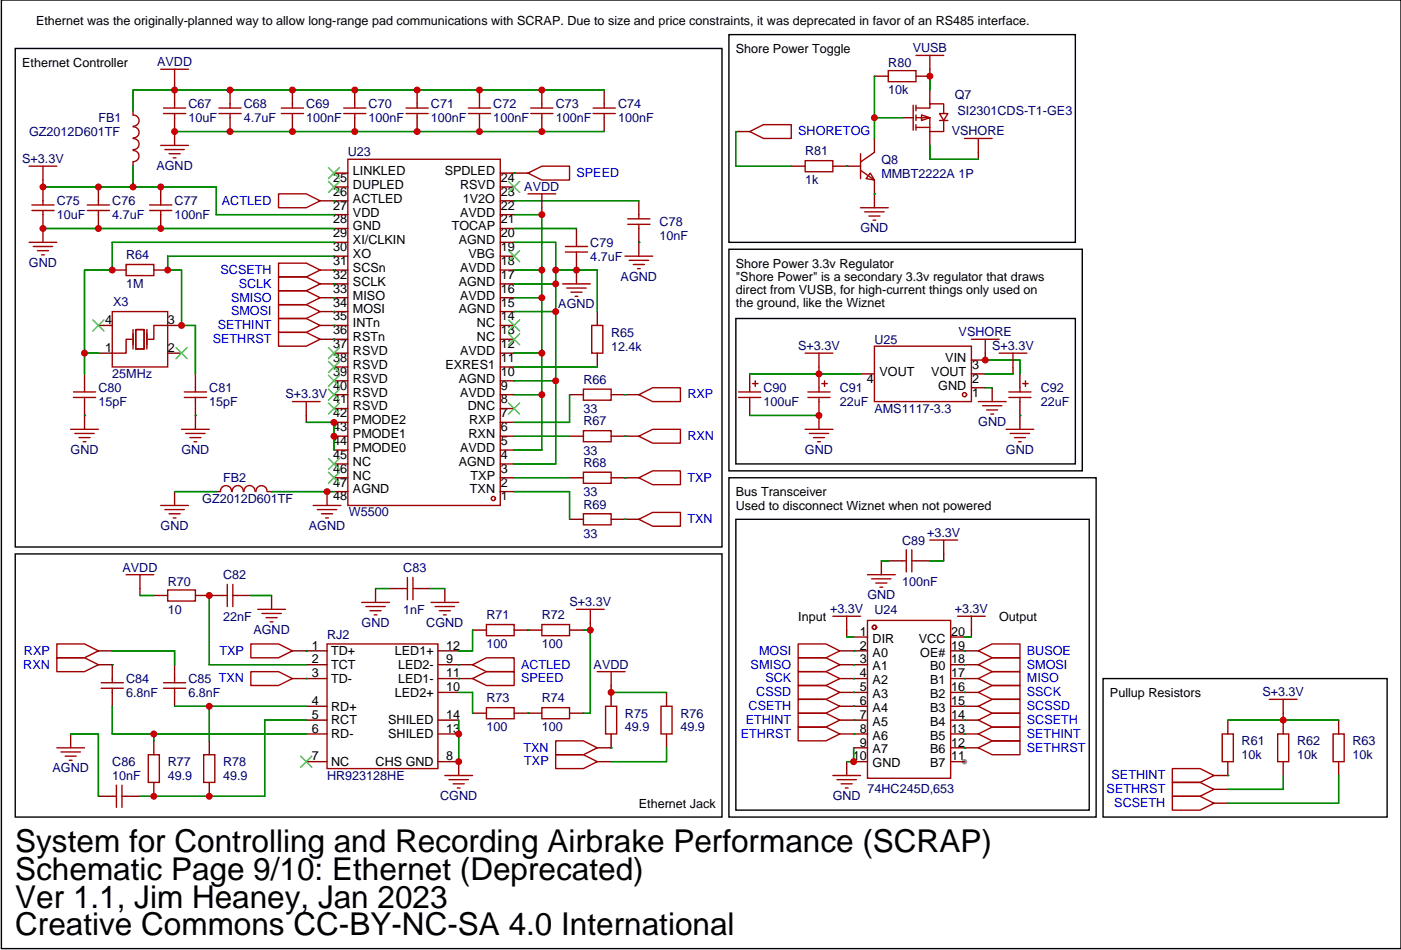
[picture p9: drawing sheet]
<svg xmlns="http://www.w3.org/2000/svg" width="357mm" height="242mm" viewBox="0 0 357 242" stroke-linecap="round" stroke-linejoin="round" font-family="sans-serif">
<defs><g id="words">
<g font-size="8">
<text x="3.9" y="217.1">System for Controlling and Recording Airbrake Performance (SCRAP)</text>
<text x="3.9" y="224.2">Schematic Page 9/10: Ethernet (Deprecated)</text>
<text x="3.9" y="231.2">Ver 1.1, Jim Heaney, Jan 2023</text>
<text x="3.9" y="238.3">Creative Commons CC-BY-NC-SA 4.0 International</text>
</g>
<g font-size="3.2">
<text x="9.2" y="6.4">Ethernet was the originally-planned way to allow long-range pad communications with SCRAP. Due to size and price constraints, it was deprecated in favor of an RS485 interface.</text>
<text x="5.6" y="17">Ethernet Controller</text>
<text x="187.3" y="13.5">Shore Power Toggle</text>
<text x="84.8" y="46.3">25</text>
<text x="89.9" y="44.6">LINKLED</text>
<text x="113.2" y="44.6">SPDLED</text>
<text x="127.5" y="46.3">24</text>
<text x="84.8" y="49.9">26</text>
<text x="84.8" y="53.4">27</text>
<text x="89.9" y="48.1">DUPLED</text>
<text x="89.9" y="51.6">ACTLED</text>
<text x="117.1" y="48.1">RSVD</text>
<text x="117.8" y="51.6">1V2O</text>
<text x="127.5" y="53.4">22</text>
<text x="127.5" y="49.9">23</text>
<text x="84.8" y="56.9">28</text>
<text x="89.9" y="55.2">VDD</text>
<text x="89.9" y="58.7">GND</text>
<text x="115" y="58.7">TOCAP</text>
<text x="117.1" y="55.2">AVDD</text>
<text x="127.5" y="56.9">21</text>
<text x="84.8" y="60.5">29</text>
<text x="84.8" y="64">30</text>
<text x="89.9" y="62.2">XI/CLKIN</text>
<text x="89.9" y="65.7">XO</text>
<text x="116.8" y="62.2">AGND</text>
<text x="119.3" y="65.7">VBG</text>
<text x="127.5" y="64">19</text>
<text x="127.5" y="60.5">20</text>
<text x="84.8" y="67.5">31</text>
<text x="84.8" y="71">32</text>
<text x="89.9" y="69.3">SCSn</text>
<text x="117.1" y="69.3">AVDD</text>
<text x="127.5" y="71">17</text>
<text x="127.5" y="67.5">18</text>
<text x="187.3" y="68.1">Shore Power 3.3v Regulator</text>
<text x="187.3" y="71.7">&quot;Shore Power&quot; is a secondary 3.3v regulator that draws</text>
<text x="84.8" y="74.6">33</text>
<text x="89.9" y="72.8">SCLK</text>
<text x="89.9" y="76.3">MISO</text>
<text x="116.8" y="72.8">AGND</text>
<text x="117.1" y="76.3">AVDD</text>
<text x="127.5" y="74.6">16</text>
<text x="187.3" y="74.9">direct from VUSB, for high-current things only used on</text>
<text x="26.8" y="82.6">4</text>
<text x="42.7" y="82.6">3</text>
<text x="84.8" y="78.1">34</text>
<text x="84.8" y="81.6">35</text>
<text x="89.9" y="79.9">MOSI</text>
<text x="89.9" y="83.4">INTn</text>
<text x="116.8" y="79.9">AGND</text>
<text x="121.4" y="83.4">NC</text>
<text x="127.5" y="81.6">14</text>
<text x="127.5" y="78.1">15</text>
<text x="187.3" y="78.1">the ground, like the Wiznet</text>
<text x="26.8" y="89.6">1</text>
<text x="42.7" y="89.6">2</text>
<text x="84.8" y="85.1">36</text>
<text x="84.8" y="88.7">37</text>
<text x="89.9" y="86.9">RSTn</text>
<text x="121.4" y="86.9">NC</text>
<text x="127.5" y="88.7">12</text>
<text x="127.5" y="85.1">13</text>
<text x="84.8" y="92.2">38</text>
<text x="84.8" y="95.7">39</text>
<text x="89.9" y="90.4">RSVD</text>
<text x="89.9" y="94">RSVD</text>
<text x="113.4" y="94">EXRES1</text>
<text x="117.1" y="90.4">AVDD</text>
<text x="127.5" y="95.7">10</text>
<text x="127.5" y="92.2">11</text>
<text x="223.9" y="95.7">VOUT</text>
<text x="237.1" y="95.7">VOUT</text>
<text x="240.6" y="92.2">VIN</text>
<text x="247.5" y="94">3</text>
<text x="84.8" y="99.3">40</text>
<text x="89.9" y="97.5">RSVD</text>
<text x="89.9" y="101">RSVD</text>
<text x="116.8" y="97.5">AGND</text>
<text x="117.1" y="101">AVDD</text>
<text x="127.5" y="99.3">9</text>
<text x="220.6" y="97.5">4</text>
<text x="238.9" y="99.3">GND</text>
<text x="247.5" y="101">1</text>
<text x="247.5" y="97.5">2</text>
<text x="84.8" y="102.8">41</text>
<text x="84.8" y="106.3">42</text>
<text x="89.9" y="104.5">RSVD</text>
<text x="119.1" y="104.5">DNC</text>
<text x="127.5" y="106.3">7</text>
<text x="127.5" y="102.8">8</text>
<text x="84.8" y="109.8">43</text>
<text x="84.8" y="113.4">44</text>
<text x="89.9" y="108.1">PMODE2</text>
<text x="89.9" y="111.6">PMODE1</text>
<text x="119.3" y="111.6">RXN</text>
<text x="119.5" y="108.1">RXP</text>
<text x="127.5" y="113.4">5</text>
<text x="127.5" y="109.8">6</text>
<text x="84.8" y="116.9">45</text>
<text x="89.9" y="115.1">PMODE0</text>
<text x="89.9" y="118.7">NC</text>
<text x="116.8" y="118.7">AGND</text>
<text x="117.1" y="115.1">AVDD</text>
<text x="127.5" y="116.9">4</text>
<text x="84.8" y="120.4">46</text>
<text x="84.8" y="123.9">47</text>
<text x="89.9" y="122.2">NC</text>
<text x="89.9" y="125.7">AGND</text>
<text x="119.6" y="125.7">TXN</text>
<text x="119.8" y="122.2">TXP</text>
<text x="127.5" y="123.9">2</text>
<text x="127.5" y="120.4">3</text>
<text x="84.8" y="127.5">48</text>
<text x="127.5" y="127.5">1</text>
<text x="187.3" y="126.4">Bus Transceiver</text>
<text x="187.3" y="129.9">Used to disconnect Wiznet when not powered</text>
<text x="203.2" y="158.1">Input</text>
<text x="218.9" y="162">1</text>
<text x="242.2" y="162">20</text>
<text x="254.4" y="158.1">Output</text>
<text x="79.4" y="165.5">1</text>
<text x="84.3" y="166.9">TD+</text>
<text x="100.5" y="166.9">LED1+</text>
<text x="113.6" y="165.5">12</text>
<text x="218.9" y="165.5">2</text>
<text x="222.1" y="163.7">DIR</text>
<text x="222.1" y="167.2">A0</text>
<text x="233.9" y="163.7">VCC</text>
<text x="234.3" y="167.2">OE#</text>
<text x="242.2" y="165.5">19</text>
<text x="79.4" y="169">2</text>
<text x="79.4" y="172.5">3</text>
<text x="84.3" y="170.4">TCT</text>
<text x="84.3" y="174">TD-</text>
<text x="101.3" y="170.4">LED2-</text>
<text x="101.3" y="174">LED1-</text>
<text x="113.6" y="169">9</text>
<text x="113.6" y="172.5">11</text>
<text x="218.9" y="169">3</text>
<text x="218.9" y="172.5">4</text>
<text x="222.1" y="170.8">A1</text>
<text x="236.8" y="170.8">B0</text>
<text x="242.2" y="172.5">17</text>
<text x="242.2" y="169">18</text>
<text x="79.4" y="179.6">4</text>
<text x="100.5" y="177.5">LED2+</text>
<text x="113.6" y="176.1">10</text>
<text x="218.9" y="176.1">5</text>
<text x="218.9" y="179.6">6</text>
<text x="222.1" y="174.3">A2</text>
<text x="222.1" y="177.8">A3</text>
<text x="236.8" y="177.8">B2</text>
<text x="236.8" y="174.3">B1</text>
<text x="242.2" y="179.6">15</text>
<text x="242.2" y="176.1">16</text>
<text x="282.6" y="177.5">Pullup Resistors</text>
<text x="79.4" y="183.1">5</text>
<text x="84.3" y="181">RD+</text>
<text x="84.3" y="184.5">RCT</text>
<text x="98.8" y="184.5">SHILED</text>
<text x="113.6" y="183.1">14</text>
<text x="218.9" y="183.1">7</text>
<text x="222.1" y="181.4">A4</text>
<text x="222.1" y="184.9">A5</text>
<text x="236.8" y="184.9">B4</text>
<text x="236.8" y="181.4">B3</text>
<text x="242.2" y="183.1">14</text>
<text x="79.4" y="186.7">6</text>
<text x="84.3" y="188.1">RD-</text>
<text x="98.8" y="188.1">SHILED</text>
<text x="113.6" y="186.7">13</text>
<text x="218.9" y="186.7">8</text>
<text x="218.9" y="190.2">9</text>
<text x="222.1" y="188.4">A6</text>
<text x="222.1" y="191.9">A7</text>
<text x="236.8" y="191.9">B6</text>
<text x="236.8" y="188.4">B5</text>
<text x="242.2" y="190.2">12</text>
<text x="242.2" y="186.7">13</text>
<text x="79.4" y="193.7">7</text>
<text x="84.3" y="195.1">NC</text>
<text x="95.6" y="195.1">CHS GND</text>
<text x="113.6" y="193.7">8</text>
<text x="217.1" y="193.7">10</text>
<text x="222.1" y="195.5">GND</text>
<text x="236.8" y="195.5">B7</text>
<text x="242.2" y="193.7">11</text>
<text x="162.6" y="205.7">Ethernet Jack</text>
</g>
<g font-size="3.2" fill="#000080">
<text x="40" y="16.8">AVDD</text>
<text x="226.1" y="17">R80</text>
<text x="232.3" y="13.3">VUSB</text>
<text x="48" y="27.6">C67</text>
<text x="62.1" y="27.6">C68</text>
<text x="78" y="27.6">C69</text>
<text x="93.8" y="27.6">C70</text>
<text x="109.7" y="27.6">C71</text>
<text x="125.6" y="27.6">C72</text>
<text x="141.5" y="27.6">C73</text>
<text x="157.3" y="27.6">C74</text>
<text x="226.1" y="24.1">10k</text>
<text x="243.1" y="25.1">Q7</text>
<text x="243.8" y="29.4">SI2301CDS-T1-GE3</text>
<text x="7.4" y="34.6">GZ2012D601TF</text>
<text x="25" y="31.1">FB1</text>
<text x="48" y="31.1">10uF</text>
<text x="62.1" y="31.1">4.7uF</text>
<text x="78" y="31.1">100nF</text>
<text x="93.8" y="31.1">100nF</text>
<text x="109.7" y="31.1">100nF</text>
<text x="125.6" y="31.1">100nF</text>
<text x="141.5" y="31.1">100nF</text>
<text x="157.3" y="31.1">100nF</text>
<text x="242.3" y="34.5">VSHORE</text>
<text x="5.6" y="41.5">S+3.3V</text>
<text x="88.5" y="39.8">U23</text>
<text x="205" y="39.6">R81</text>
<text x="224.4" y="41.7">Q8</text>
<text x="39.8" y="43.3">AGND</text>
<text x="205" y="47">1k</text>
<text x="224.4" y="45.2">MMBT2222A 1P</text>
<text x="14.5" y="52.3">C75</text>
<text x="28.6" y="52.3">C76</text>
<text x="44.4" y="52.3">C77</text>
<text x="133.5" y="48.6">AVDD</text>
<text x="14.5" y="55.8">10uF</text>
<text x="28.6" y="55.8">4.7uF</text>
<text x="44.4" y="55.8">100nF</text>
<text x="167.9" y="57.6">C78</text>
<text x="219" y="59.2">GND</text>
<text x="150.3" y="62.9">C79</text>
<text x="167.9" y="61.1">10nF</text>
<text x="7.4" y="68">GND</text>
<text x="32.1" y="66">R64</text>
<text x="150.3" y="66.4">4.7uF</text>
<text x="158" y="71.5">AGND</text>
<text x="28.8" y="77.9">X3</text>
<text x="32.1" y="73.4">1M</text>
<text x="142.1" y="78.6">AGND</text>
<text x="155.6" y="85.8">R65</text>
<text x="155.6" y="89.3">12.4k</text>
<text x="203.2" y="89.2">S+3.3V</text>
<text x="222.6" y="87.6">U25</text>
<text x="244.1" y="85.6">VSHORE</text>
<text x="252.6" y="89.2">S+3.3V</text>
<text x="25" y="99.9">C80</text>
<text x="28.6" y="96.3">25MHz</text>
<text x="53.3" y="99.9">C81</text>
<text x="72.7" y="101.5">S+3.3V</text>
<text x="148.5" y="97.8">R66</text>
<text x="194.4" y="99.9">C90</text>
<text x="213.8" y="99.9">C91</text>
<text x="264.9" y="99.9">C92</text>
<text x="25" y="103.4">15pF</text>
<text x="53.3" y="103.4">15pF</text>
<text x="148.5" y="105.2">33</text>
<text x="194.4" y="103.4">100uF</text>
<text x="213.8" y="103.4">22uF</text>
<text x="222.6" y="105.2">AMS1117-3.3</text>
<text x="264.9" y="103.4">22uF</text>
<text x="148.5" y="108.4">R67</text>
<text x="249" y="108.6">GND</text>
<text x="18" y="115.6">GND</text>
<text x="46.2" y="115.6">GND</text>
<text x="148.5" y="115.8">33</text>
<text x="148.5" y="119">R68</text>
<text x="204.9" y="115.6">GND</text>
<text x="256.1" y="115.6">GND</text>
<text x="56.8" y="122.8">FB2</text>
<text x="51.5" y="128.1">GZ2012D601TF</text>
<text x="88.8" y="131.6">W5500</text>
<text x="148.5" y="126.4">33</text>
<text x="148.5" y="129.5">R69</text>
<text x="40.9" y="135">GND</text>
<text x="78.6" y="135">AGND</text>
<text x="148.5" y="137">33</text>
<text x="236" y="136.8">+3.3V</text>
<text x="229.7" y="138.7">C89</text>
<text x="31.2" y="145.6">AVDD</text>
<text x="42.7" y="149.3">R70</text>
<text x="56.8" y="147.5">C82</text>
<text x="102.7" y="145.8">C83</text>
<text x="229.7" y="149.3">100nF</text>
<text x="145" y="154.4">S+3.3V</text>
<text x="220.8" y="152.7">GND</text>
<text x="42.7" y="156.4">10</text>
<text x="56.8" y="158.1">22nF</text>
<text x="64.5" y="161.5">AGND</text>
<text x="92" y="159.7">GND</text>
<text x="102.7" y="156.4">1nF</text>
<text x="108.5" y="159.7">CGND</text>
<text x="123.8" y="157.8">R71</text>
<text x="137.9" y="157.8">R72</text>
<text x="211.3" y="156.2">+3.3V</text>
<text x="222.6" y="156.3">U24</text>
<text x="243.1" y="156.2">+3.3V</text>
<text x="83.3" y="162.7">RJ2</text>
<text x="123.8" y="165.2">100</text>
<text x="137.9" y="165.2">100</text>
<text x="32.1" y="174">C84</text>
<text x="48" y="174">C85 TXN</text>
<text x="151.1" y="170.3">AVDD</text>
<text x="32.1" y="177.5">6.8nF</text>
<text x="48" y="177.5">6.8nF</text>
<text x="123.8" y="178.9">R73</text>
<text x="137.9" y="178.9">R74</text>
<text x="321.4" y="177.4">S+3.3V</text>
<text x="159.1" y="182.8">R75</text>
<text x="173.2" y="182.8">R76</text>
<text x="123.8" y="186.3">100</text>
<text x="137.9" y="186.3">100</text>
<text x="159.1" y="186.3">49.9</text>
<text x="173.2" y="186.3">49.9</text>
<text x="316.1" y="189.8">R61</text>
<text x="330.2" y="189.8">R62</text>
<text x="344.3" y="189.8">R63</text>
<text x="13.4" y="196.8">AGND</text>
<text x="28.6" y="195.1">C86</text>
<text x="42.7" y="195.2">R77</text>
<text x="56.8" y="195.2">R78</text>
<text x="316.1" y="193.3">10k</text>
<text x="330.2" y="193.3">10k</text>
<text x="344.3" y="193.3">10k</text>
<text x="28.6" y="198.7">10nF</text>
<text x="42.7" y="198.7">49.9</text>
<text x="56.8" y="198.7">49.9</text>
<text x="83.3" y="198.7">HR923128HE</text>
<text x="112" y="203.8">CGND</text>
<text x="212" y="203.8">GND</text>
<text x="220.8" y="202.1">74HC245D,653</text>
</g>
<g font-size="3.2" fill="#00f">
<text x="203.2" y="34.5">SHORETOG</text>
<text x="146.8" y="45.1">SPEED</text>
<text x="56.5" y="52.1">ACTLED</text>
<text x="56.1" y="69.8">SCSETH</text>
<text x="58.8" y="76.8">SMISO</text>
<text x="60.8" y="73.3">SCLK</text>
<text x="55.4" y="83.9">SETHINT</text>
<text x="58.8" y="80.3">SMOSI</text>
<text x="54.2" y="87.4">SETHRST</text>
<text x="175" y="101.5">RXP</text>
<text x="175" y="112.1">RXN</text>
<text x="175" y="122.7">TXP</text>
<text x="175" y="133.3">TXN</text>
<text x="6.1" y="166.8">RXP</text>
<text x="55.9" y="166.8">TXP</text>
<text x="193.2" y="166.8">MOSI</text>
<text x="261.4" y="166.8">BUSOE</text>
<text x="5.9" y="170.3">RXN</text>
<text x="132.6" y="173.8">SPEED</text>
<text x="132.6" y="170.3">ACTLED</text>
<text x="191.1" y="170.3">SMISO</text>
<text x="194.8" y="173.8">SCK</text>
<text x="261.4" y="170.3">SMOSI</text>
<text x="261.4" y="173.8">MISO</text>
<text x="192.5" y="177.4">CSSD</text>
<text x="261.4" y="177.4">SSCK</text>
<text x="189.9" y="184.4">ETHINT</text>
<text x="190.6" y="180.9">CSETH</text>
<text x="261.4" y="180.9">SCSSD</text>
<text x="261.4" y="184.4">SCSETH</text>
<text x="133.3" y="191.5">TXN</text>
<text x="188.6" y="187.9">ETHRST</text>
<text x="261.4" y="187.9">SETHINT</text>
<text x="261.4" y="191.5">SETHRST</text>
<text x="133.5" y="195">TXP</text>
<text x="281.7" y="202">SETHRST</text>
<text x="283" y="198.5">SETHINT</text>
<text x="283.7" y="205.6">SCSETH</text>
</g>
</g></defs>
<circle cx="245.5" cy="194" r=".71" fill="#999"/>
<g fill="none" stroke="#a10000" stroke-width=".35">
<path d="M88.5 40.6h38.9v88.2h-38.9zM134.4 44.1l3.5-1.8h7.1v3.6h-7.1z"/>
<circle cx="125.6" cy="127" r=".53"/>
</g>
<g fill="none" stroke="#870000" stroke-width=".35">
<path d="M85 58.2h3.5M85 54.7h3.5M85 51.2h3.5M85 47.6h3.5M85 44.1h3.5M127.4 58.2h3.5M127.4 54.7h3.5M127.4 51.2h3.5M127.4 47.6h3.5M127.4 44.1h7M85 79.4h3.5M85 75.8h3.5"/>
<path d="M85 72.3h3.5M85 68.8h3.5M85 65.3h3.5M85 61.7h3.5M127.4 79.4h3.5M127.4 75.8h3.5M127.4 72.3h3.5M127.4 68.8h3.5M127.4 65.3h3.5M127.4 61.7h3.5M85 97h3.5M85 93.5h3.5"/>
<path d="M85 90h3.5M85 86.4h3.5M85 82.9h3.5M127.4 97h3.5M127.4 93.5h3.5M127.4 90h3.5M127.4 86.4h3.5M127.4 82.9h3.5M85 118.2h3.5M85 114.7h3.5M85 111.1h3.5M85 107.6h3.5"/>
<path d="M85 104.1h3.5M85 100.5h3.5M127.4 118.2h3.5M127.4 114.7h3.5M127.4 111.1h3.5M127.4 107.6h3.5M127.4 104.1h3.5M127.4 100.5h3.5M85 125.2h3.5M85 121.7h3.5M127.4 125.2h3.5M127.4 121.7h3.5"/>
</g>
<g fill="none" stroke="#3c3" stroke-width=".35">
<path d="M83.6 42.7l2.8 2.8M83.6 46.2l2.8 2.8M86.4 42.7l-2.8 2.8M86.4 46.2l-2.8 2.8M129.5 46.2l2.8 2.8M132.3 46.2l-2.8 2.8M129.5 63.9l2.8 2.8M132.3 63.9l-2.8 2.8M83.6 88.5l2.8 2.9M83.6 92.1l2.8 2.8M83.6 95.6l2.8 2.8M83.6 99.1l2.8 2.9"/>
<path d="M86.4 92.1l-2.8 2.8M86.4 88.5l-2.8 2.9M86.4 95.6l-2.8 2.8M86.4 99.1l-2.8 2.9M129.5 85l2.8 2.8M129.5 81.5l2.8 2.8M132.3 85l-2.8 2.8M132.3 81.5l-2.8 2.8M83.6 102.7l2.8 2.8M83.6 116.8l2.8 2.8M86.4 102.7l-2.8 2.8M86.4 116.8l-2.8 2.8"/>
<path d="M129.5 102.7l2.8 2.8M132.3 102.7l-2.8 2.8M83.6 120.3l2.8 2.8M86.4 120.3l-2.8 2.8"/>
</g>
<circle cx="130.9" cy="44.1" r=".18" fill="#008700"/>
<path d="M70.9 49.4h7.1l3.5 1.8-3.5 1.7h-7.1zM70.9 67h7.1l3.5 1.8-3.5 1.8h-7.1zM123.8 159.1h7.1v2.8h-7.1zM137.9 159.1h7.1v2.8h-7.1zM120.3 172.9l3.5-1.8h7.1v3.5h-7.1zM120.3 169.3l3.5-1.7h7.1v3.5h-7.1zM123.8 180.3h7.1v2.8h-7.1zM137.9 180.3h7.1v2.8h-7.1z" fill="none" stroke="#a10000" stroke-width=".35"/>
<path d="M81.5 51.2h3.5M81.5 68.8h3.5M116.8 172.9h3.5M116.8 169.3h3.5M120.3 160.5h3.5M130.9 160.5h7M145 160.5h3.5M120.3 181.7h3.5M130.9 181.7h7M145 181.7h3.5" fill="none" stroke="#870000" stroke-width=".35"/>
<circle cx="85" cy="51.2" r=".18" fill="#008700"/>
<g fill="none" stroke="#a10000" stroke-width=".35">
<path d="M33.9 29.3a1.41 1.41 0 0 1 1.5 1.4 1.41 1.41 0 0 1-1.5 1.4M33.9 32.3a1.41 1.41 0 0 1 1.5 1.4 1.41 1.41 0 0 1-1.5 1.4M33.9 35.3a1.41 1.41 0 0 1 1.5 1.4 1.41 1.41 0 0 1-1.5 1.4M33.9 38.3a1.41 1.41 0 0 1 1.5 1.5 1.41 1.41 0 0 1-1.5 1.4M8.1 53.6h5.7M8.1 52.2h5.7M10.9 51.2v1M10.9 53.6v1.1M22.2 53.6h5.7M22.2 52.2h5.7M25 51.2v1M25 53.6v1.1"/>
<path d="M38.1 53.6h5.6M38.1 52.2h5.6M40.9 51.2v1M40.9 53.6v1.1M70.9 74.1h7.1l3.5 1.7-3.5 1.8h-7.1zM70.9 70.6h7.1l3.5 1.7-3.5 1.8h-7.1zM70.9 77.6h7.1l3.5 1.8-3.5 1.7h-7.1zM148.5 99.1h7.1v2.9h-7.1zM150.6 82.9h2.9v7.1h-2.9zM42.7 150.3h7v2.8h-7zM56.8 151.7h1.1M57.9 148.9v5.6"/>
<path d="M59.3 148.9v5.6M59.3 151.7h1M102.7 149.9h1M103.7 147.1v5.7M105.1 147.1v5.7M105.1 149.9h1.1M146.8 155.2h7M150.3 155.2v3.6M41.6 175.3h5.7M41.6 173.9h5.7M44.4 172.9v1M44.4 175.3v1.1"/>
<path d="M154.2 179.9h2.8v7.1h-2.8zM28.6 202.8h1M29.6 200v5.7M31 200v5.7M31 202.8h1.1"/>
</g>
<g fill="none" stroke="#870000" stroke-width=".35">
<path d="M33.9 28.2v1.1M10.9 47.6v3.6M10.9 54.7v3.5M25 47.6v3.6M25 54.7v3.5M33.9 41.3v1M40.9 47.6v3.6M40.9 54.7v3.5M81.5 75.8h3.5M81.5 72.3h3.5M81.5 79.4h3.5M152 79.4v3.5"/>
<path d="M152 90v3.5M145 100.5h3.5M155.6 100.5h3.5M39.2 151.7h3.5M49.7 151.7h7.1M60.3 151.7h3.6M99.1 149.9h3.6M106.2 149.9h3.5M150.3 158.8v1.7M44.4 169.3v3.6M44.4 176.4v3.5M155.6 176.4v3.5"/>
<path d="M155.6 187v3.5M25 202.8h3.6M32.1 202.8h3.5"/>
</g>
<g fill="#008700">
<circle cx="85" cy="79.4" r=".18"/>
<circle cx="85" cy="72.3" r=".18"/>
<circle cx="85" cy="75.8" r=".18"/>
<circle cx="85" cy="68.8" r=".18"/>
</g>
<g fill="none" stroke="#a10000" stroke-width=".35">
<path d="M28.6 79.4h14.1v14.1h-14.1zM32.1 67.4h7.1v2.8h-7.1zM18.7 99.8h5.6M21.5 98.8v1M33.5 86.4h-1.4v3.6h-3.5M33.9 84v4.9M34.6 84h2.1v4.9h-2.1zM37.4 84v4.9M42.7 82.9h-3.5v3.5h-1.5M46.9 99.8h5.7M49.7 98.8v1M18 109.4h7"/>
<path d="M18.7 101.2h5.6M19 110.4h5M20.1 111.5h2.8M21.2 112.5h.7M21.5 101.2v1.1M46.9 101.2h5.7M49.7 101.2v1.1"/>
</g>
<path d="M28.6 68.8h3.5M39.2 68.8h3.5M21.5 95.2v3.6M25 82.9h3.6M25 90h3.6M42.7 82.9h3.5M42.7 90h3.5M49.7 95.2v3.6M21.5 102.3v7.1M49.7 102.3v3.5" fill="none" stroke="#870000" stroke-width=".35"/>
<path d="M23.6 81.5l2.9 2.8M26.5 81.5l-2.9 2.8M44.8 88.5l2.8 2.9M47.6 88.5l-2.8 2.9" fill="none" stroke="#3c3" stroke-width=".35"/>
<path d="M85 61.7h-56.4v7.1h-7.1v26.4M85 65.3h-42.3v3.5h3.5v14.1h3.5v12.3M21.5 90h3.5" fill="none" stroke="#008700" stroke-width=".35"/>
<circle cx="21.5" cy="105.8" r=".18" fill="#008700"/>
<path d="M46.2 109.4h7.1M47.3 110.4h4.9M48.3 111.5h2.9M49.4 112.5h.7" fill="none" stroke="#a10000" stroke-width=".35"/>
<path d="M49.7 105.8v3.6" fill="none" stroke="#870000" stroke-width=".35"/>
<circle cx="49.7" cy="105.8" r=".18" fill="#008700"/>
<g fill="none" stroke="#a10000" stroke-width=".35">
<path d="M7.4 42.3h7.1M10.9 42.3v3.6M159.8 57.2h5.7M159.8 55.7h5.7M162.6 54.7v1M162.6 57.2v1M7.4 61.7h7.1M8.5 62.8h4.9M9.5 63.9h2.8M10.6 64.9h.7M159.1 65.3h7.1M160.2 66.3h4.9"/>
<path d="M161.2 67.4h2.8M162.3 68.4h.7M74.4 102.3h7.1M78 102.3v3.5"/>
</g>
<path d="M10.9 45.9v1.7M10.9 58.2v3.5M162.6 51.2v3.5M162.6 58.2v7.1M78 105.8v1.8" fill="none" stroke="#870000" stroke-width=".35"/>
<path d="M10.9 58.2h74.1M130.9 51.2h31.7" fill="none" stroke="#008700" stroke-width=".35"/>
<circle cx="162.6" cy="61.7" r=".18" fill="#008700"/>
<g fill="none" stroke="#a10000" stroke-width=".35">
<path d="M40.9 17.6h7.1M44.4 17.6v3.6M40.9 37h7.1M41.6 28.9h5.7M41.6 27.5h5.7M42 38.1h4.9M43 39.2h2.9M44.4 26.5v1M44.4 28.9v1.1M55.7 28.9h5.7M55.7 27.5h5.7M58.6 26.5v1"/>
<path d="M58.6 28.9v1.1M71.6 28.9h5.7M71.6 27.5h5.7M74.4 26.5v1M74.4 28.9v1.1M87.5 28.9h5.6M87.5 27.5h5.6M90.3 26.5v1M90.3 28.9v1.1M103.4 28.9h5.6M103.4 27.5h5.6M106.2 26.5v1"/>
<path d="M106.2 28.9v1.1M119.2 28.9h5.7M119.2 27.5h5.7M122.1 26.5v1M122.1 28.9v1.1M135.1 28.9h5.7M135.1 27.5h5.7M137.9 26.5v1M137.9 28.9v1.1M151 28.9h5.6M151 27.5h5.6M153.8 26.5v1"/>
<path d="M153.8 28.9v1.1M44.1 40.2h.7M134.4 49.4h7.1M137.9 49.4v3.5M143.2 72.3h7.1M143.9 64.2h5.7M143.9 62.8h5.7M144.3 73.4h4.9M145.3 74.4h2.9M146.4 75.5h.7M146.8 61.7v1.1M146.8 64.2v1.1"/>
<path d="M148.5 109.7h7.1v2.8h-7.1zM162.6 100.5l3.6-1.7h7v3.5h-7zM162.6 111.1l3.6-1.7h7v3.5h-7zM148.5 120.3h7.1v2.8h-7.1zM148.5 130.9h7.1v2.8h-7.1zM162.6 121.7l3.6-1.8h7v3.6h-7zM162.6 132.3l3.6-1.8h7v3.6h-7z"/>
</g>
<g fill="none" stroke="#870000" stroke-width=".35">
<path d="M44.4 21.2v5.3M44.4 30v7M58.6 22.9v3.6M58.6 30v3.5M74.4 22.9v3.6M74.4 30v3.5M90.3 22.9v3.6M90.3 30v3.5M106.2 22.9v3.6M106.2 30v3.5M122.1 22.9v3.6M122.1 30v3.5"/>
<path d="M137.9 22.9v3.6M137.9 30v3.5M153.8 22.9v3.6M153.8 30v3.5M137.9 52.9v1.8M146.8 58.2v3.5M146.8 65.3v7M145 111.1h3.5M155.6 111.1h7M159.1 100.5h3.5M145 121.7h3.5M145 132.3h3.5"/>
<path d="M155.6 121.7h7M155.6 132.3h7"/>
</g>
<g fill="none" stroke="#008700" stroke-width=".35">
<path d="M44.4 33.5h109.4M130.9 58.2h15.9M130.9 54.7h7v60h-7M130.9 75.8h7M130.9 68.8h7M130.9 61.7h10.6v56.5h-10.6M130.9 79.4h10.6M130.9 72.3h10.6M141.5 68.8h10.5v10.6M130.9 93.5h21.1M130.9 90h7M130.9 97h10.6"/>
<path d="M130.9 100.5h7"/>
</g>
<g fill="#008700">
<circle cx="159.1" cy="111.1" r=".18"/>
<circle cx="159.1" cy="100.5" r=".18"/>
<circle cx="159.1" cy="121.7" r=".18"/>
<circle cx="159.1" cy="132.3" r=".18"/>
</g>
<path d="M153.8 22.9h-119.9v5.3M10.9 47.6h44.1v7.1h30M33.9 42.3v5.3M130.9 111.1h14.1M145 100.5v7.1h-14.1M130.9 121.7h14.1M130.9 125.2h14.1v7.1" fill="none" stroke="#008700" stroke-width=".35"/>
<path d="M3.9 12.3h179.9v127h-179.9z" fill="none" stroke="#000" stroke-width=".35"/>
<path d="M70.9 81.1h7.1l3.5 1.8-3.5 1.8h-7.1zM79.7 128.8h7.1M80.8 129.8h4.9M81.8 130.9h2.9M82.9 131.9h.7M325.3 187h2.8v7h-2.8zM339.4 187h2.8v7h-2.8zM298.4 202.8h7.1l3.5 1.8-3.5 1.8h-7.1z" fill="none" stroke="#a10000" stroke-width=".35"/>
<path d="M81.5 82.9h3.5M83.3 125.2v3.6M326.7 183.4v3.6M326.7 194v3.6M340.8 183.4v3.6M340.8 194v3.6M309 204.6h3.6" fill="none" stroke="#870000" stroke-width=".35"/>
<circle cx="85" cy="82.9" r=".18" fill="#008700"/>
<path d="M70.9 84.7h7.1l3.5 1.7-3.5 1.8h-7.1z" fill="none" stroke="#a10000" stroke-width=".35"/>
<path d="M81.5 86.4h3.5" fill="none" stroke="#870000" stroke-width=".35"/>
<circle cx="85" cy="86.4" r=".18" fill="#008700"/>
<path d="M298.4 195.8h7.1l3.5 1.8-3.5 1.7h-7.1zM298.4 199.3h7.1l3.5 1.8-3.5 1.7h-7.1zM311.1 187h2.9v7h-2.9z" fill="none" stroke="#a10000" stroke-width=".35"/>
<path d="M312.6 183.4v3.6M312.6 194v3.6h-3.6M309 201.1h3.6" fill="none" stroke="#870000" stroke-width=".35"/>
<circle cx="312.6" cy="197.6" r=".18" fill="#008700"/>
<path d="M44.4 125.2h10.6M69.1 125.2h15.9M312.6 183.4h28.2M326.7 197.6v3.5h-14.1M340.8 197.6v7h-28.2" fill="none" stroke="#008700" stroke-width=".35"/>
<g fill="none" stroke="#a10000" stroke-width=".35">
<path d="M40.9 128.8h7.1M42 129.8h4.9M43 130.9h2.9M44.1 131.9h.7M56.1 125.2a1.41 1.41 0 0 1 1.4-1.5 1.41 1.41 0 0 1 1.4 1.5M59.1 125.2a1.41 1.41 0 0 1 1.4-1.5 1.41 1.41 0 0 1 1.4 1.5M62.1 125.2a1.41 1.41 0 0 1 1.4-1.5 1.41 1.41 0 0 1 1.4 1.5M65.2 125.2a1.41 1.41 0 0 1 1.4-1.5 1.41 1.41 0 0 1 1.4 1.5M14.5 164h7l3.5 1.8-3.5 1.8h-7zM14.5 167.6h7l3.5 1.7-3.5 1.8h-7zM63.9 164h7l3.5 1.8-3.5 1.8h-7zM63.9 171.1h7l3.5 1.8-3.5 1.7h-7z"/>
<path d="M323.1 178.2h7.1M326.7 178.2v3.5M141.5 192.3h7l3.5 1.7-3.5 1.8h-7zM141.5 188.7h7l3.5 1.8-3.5 1.8h-7z"/>
</g>
<path d="M44.4 125.2v3.6M55 125.2h1.1M68.1 125.2h1M25 165.8h3.6M25 169.3h3.6M74.4 165.8h3.6M74.4 172.9h3.6M152 194h3.6M152 190.5h3.6M326.7 181.7v1.7" fill="none" stroke="#870000" stroke-width=".35"/>
<circle cx="155.6" cy="190.5" r=".18" fill="#008700"/>
<path d="M83.3 164h28.2v31.8h-28.2zM152 171.1h7.1M155.6 171.1v3.5M168.3 179.9h2.8v7.1h-2.8zM14.5 190.5h7M15.5 191.6h5M16.6 192.6h2.8M17.6 193.7h.7M37.7 192.3h2.9v7h-2.9zM51.9 192.3h2.8v7h-2.8z" fill="none" stroke="#a10000" stroke-width=".35"/>
<g fill="none" stroke="#870000" stroke-width=".35">
<path d="M78 165.8h5.3M78 169.3h5.3M78 172.9h5.3M78 179.9h5.3M111.5 165.8h5.3M111.5 169.3h5.3M111.5 172.9h5.3M111.5 176.4h5.3M155.6 174.6v1.8M169.7 176.4v3.5M18 187v3.5M39.2 188.7v3.6"/>
<path d="M39.2 199.3v3.5M53.3 188.7v3.6M53.3 199.3v3.5M78 183.4h5.3M78 187h5.3M78 194h5.3M111.5 183.4h5.3M111.5 187h5.3M111.5 194h5.3M169.7 187v3.5"/>
</g>
<path d="M155.6 176.4h14.1M169.7 190.5v3.5h-14.1" fill="none" stroke="#008700" stroke-width=".35"/>
<path d="M76.6 192.6l2.8 2.8M79.4 192.6l-2.8 2.8" fill="none" stroke="#3c3" stroke-width=".35"/>
<g fill="#008700">
<circle cx="116.8" cy="169.3" r=".18"/>
<circle cx="116.8" cy="172.9" r=".18"/>
<circle cx="134.4" cy="160.5" r=".18"/>
</g>
<path d="M92.1 153.5h7M93.1 154.5h5M94.2 155.6h2.8M95.2 156.6h.8M109.7 153.5h7.1M110.8 154.5h4.9M111.8 155.6h2.9M112.9 156.6h.7M113.2 197.6h7.1M114.3 198.6h4.9M115.4 199.7h2.8M116.4 200.7h.7" fill="none" stroke="#a10000" stroke-width=".35"/>
<path d="M95.6 149.9v3.6M113.2 149.9v3.6M116.8 194v3.6" fill="none" stroke="#870000" stroke-width=".35"/>
<path d="M95.6 149.9h3.5M109.7 149.9h3.5M120.3 160.5v5.3h-3.5" fill="none" stroke="#008700" stroke-width=".35"/>
<circle cx="134.4" cy="181.7" r=".18" fill="#008700"/>
<path d="M116.8 176.4h3.5v5.3M148.5 160.5h1.8v21.2h-1.8" fill="none" stroke="#008700" stroke-width=".35"/>
<g fill="#008700">
<circle cx="78" cy="172.9" r=".18"/>
<circle cx="78" cy="165.8" r=".18"/>
</g>
<path d="M25.8 175.3h5.6M25.8 173.9h5.6M28.6 172.9v1M28.6 175.3v1.1" fill="none" stroke="#a10000" stroke-width=".35"/>
<path d="M28.6 169.3v3.6M28.6 176.4v3.5" fill="none" stroke="#870000" stroke-width=".35"/>
<circle cx="28.6" cy="169.3" r=".18" fill="#008700"/>
<g fill="none" stroke="#008700" stroke-width=".35">
<path d="M250.8 98.8h1.8M78 107.6h7v7.1M35.6 151.7h3.6M53.3 151.7v17.6h24.7M63.9 151.7h5.2M28.6 165.8h15.8v3.5M28.6 179.9v7.1h49.4M44.4 179.9h33.6M53.3 179.9v8.8M18 187h7v15.8M39.2 187v1.7M78 183.4h-10.6v19.4h-31.8"/>
<path d="M116.8 183.4v10.6"/>
</g>
<g fill="none" stroke="#a10000" stroke-width=".35">
<path d="M205 90h7M205.7 99.8h5.6M208.5 90v3.5M208.5 98.8v1M209.2 97.7h1.4M209.9 97v1.4M222.6 88.2h24.7v14.1h-24.7zM256.8 99.8h5.7M259.6 98.8v1M260.3 97.7h1.5M261.1 97v1.4M205 109.4h7"/>
<path d="M205.7 101.2h5.6M206 110.4h5M207.1 111.5h2.8M208.1 112.5h.7M208.5 101.2v1.1M249.1 102.3h7M250.1 103.4h5M251.2 104.4h2.8M252.2 105.5h.7M256.1 109.4h7.1M256.8 101.2h5.7M257.2 110.4h4.9"/>
<path d="M258.2 111.5h2.9M259.3 112.5h.7M259.6 101.2v1.1M32.1 146.4h7.1M35.6 146.4v3.5M65.6 155.2h7.1M66.7 156.3h4.9M67.7 157.3h2.9M68.8 158.4h.7"/>
<circle cx="245.5" cy="100.5" r=".53"/>
</g>
<path d="M208.5 93.5v5.3M219.1 95.2h3.5M247.3 98.8h3.5M247.3 95.2h3.5M247.3 91.7h3.5M252.6 98.8v3.5M259.6 95.2v3.6M208.5 102.3v7.1M259.6 102.3v7.1M35.6 149.9v1.8M69.1 151.7v3.5" fill="none" stroke="#870000" stroke-width=".35"/>
<path d="M3.9 141.1h179.9v67h-179.9z" fill="none" stroke="#000" stroke-width=".35"/>
<circle cx="259.6" cy="105.8" r=".18" fill="#008700"/>
<g fill="none" stroke="#a10000" stroke-width=".35">
<path d="M188 99.8h5.7M190.9 98.8v1M191.6 97.7h1.4M192.3 97v1.4M247.3 86.4h7.1M250.8 86.4v3.6M254.4 90h7M257.9 90v3.5M188 101.2h5.7M190.9 101.2v1.1M212 157h7.1M215.5 157v3.5"/>
<path d="M220.8 158h21.2v40.3h-21.2zM243.8 157h7M247.3 157v3.5M249.1 165.8l3.5-1.8h7v3.6h-7z"/>
<circle cx="222.6" cy="159.8" r=".53"/>
</g>
<g fill="none" stroke="#870000" stroke-width=".35">
<path d="M190.9 95.2v3.6M250.8 90v1.7M257.9 93.5v1.7M190.9 102.3v3.5M215.5 160.5v1.8M217.3 162.3h3.5M217.3 165.8h3.5M217.3 169.3h3.5M217.3 172.9h3.5M217.3 176.4h3.5M217.3 179.9h3.5M242 162.3h3.5"/>
<path d="M242 165.8h7.1M242 169.3h3.5M242 172.9h3.5M242 176.4h3.5M242 179.9h3.5M247.3 160.5v1.8M217.3 183.4h3.5M217.3 187h3.5M217.3 190.5h3.5M217.3 194h3.5M242 183.4h3.5M242 187h3.5"/>
<path d="M242 190.5h3.5M242 194h3.5"/>
</g>
<path d="M187.3 81.1h86.5v37.1h-86.5z" fill="none" stroke="#000" stroke-width=".35"/>
<path d="M190.9 95.2h28.2M250.8 91.7h8.8v3.5M250.8 95.2h7.1M190.9 105.8h17.6M215.5 162.3h1.8M245.5 162.3h1.8" fill="none" stroke="#008700" stroke-width=".35"/>
<circle cx="245.5" cy="165.8" r=".18" fill="#008700"/>
<path d="M203.2 167.6h7.1l3.5 1.7-3.5 1.8h-7.1zM249.1 169.3l3.5-1.7h7v3.5h-7zM249.1 176.4l3.5-1.8h7v3.6h-7zM249.1 179.9l3.5-1.7h7v3.5h-7zM249.1 183.4l3.5-1.7h7v3.5h-7z" fill="none" stroke="#a10000" stroke-width=".35"/>
<path d="M213.8 169.3h3.5M245.5 169.3h3.6M245.5 176.4h3.6M245.5 179.9h3.6M245.5 183.4h3.6" fill="none" stroke="#870000" stroke-width=".35"/>
<g fill="#008700">
<circle cx="245.5" cy="169.3" r=".18"/>
<circle cx="217.3" cy="169.3" r=".18"/>
</g>
<path d="M249.1 172.9l3.5-1.8h7v3.5h-7z" fill="none" stroke="#a10000" stroke-width=".35"/>
<path d="M245.5 172.9h3.6" fill="none" stroke="#870000" stroke-width=".35"/>
<circle cx="245.5" cy="172.9" r=".18" fill="#008700"/>
<path d="M203.2 164h7.1l3.5 1.8-3.5 1.8h-7.1z" fill="none" stroke="#a10000" stroke-width=".35"/>
<path d="M213.8 165.8h3.5" fill="none" stroke="#870000" stroke-width=".35"/>
<g fill="#008700">
<circle cx="217.3" cy="165.8" r=".18"/>
<circle cx="245.5" cy="176.4" r=".18"/>
<circle cx="245.5" cy="179.9" r=".18"/>
<circle cx="245.5" cy="183.4" r=".18"/>
</g>
<path d="M203.2 171.1h7.1l3.5 1.8-3.5 1.7h-7.1z" fill="none" stroke="#a10000" stroke-width=".35"/>
<path d="M213.8 172.9h3.5" fill="none" stroke="#870000" stroke-width=".35"/>
<circle cx="217.3" cy="172.9" r=".18" fill="#008700"/>
<path d="M203.2 174.6h7.1l3.5 1.8-3.5 1.8h-7.1z" fill="none" stroke="#a10000" stroke-width=".35"/>
<path d="M213.8 176.4h3.5" fill="none" stroke="#870000" stroke-width=".35"/>
<circle cx="217.3" cy="176.4" r=".18" fill="#008700"/>
<path d="M203.2 178.2h7.1l3.5 1.7-3.5 1.8h-7.1z" fill="none" stroke="#a10000" stroke-width=".35"/>
<path d="M213.8 179.9h3.5" fill="none" stroke="#870000" stroke-width=".35"/>
<circle cx="217.3" cy="179.9" r=".18" fill="#008700"/>
<g fill="none" stroke="#a10000" stroke-width=".35">
<path d="M236.7 137.6h7.1M240.2 137.6v3.5M220.8 146.4h7.1M221.9 147.5h4.9M223 148.5h2.8M224 149.6h.7M229.7 142.9h1M230.7 140.1v5.6M232.1 140.1v5.6M232.1 142.9h1.1M212 197.6h7.1M213.1 198.6h4.9"/>
<path d="M214.1 199.7h2.9M249.1 187l3.5-1.8h7v3.5h-7zM249.1 190.5l3.5-1.8h7v3.6h-7zM215.2 200.7h.7"/>
</g>
<path d="M224.4 142.9v3.5M226.1 142.9h3.6M233.2 142.9h3.5M240.2 141.1v1.8M215.5 194v3.6M245.5 187h3.6M245.5 190.5h3.6" fill="none" stroke="#870000" stroke-width=".35"/>
<path d="M224.4 142.9h1.7M236.7 142.9h3.5" fill="none" stroke="#008700" stroke-width=".35"/>
<path d="M187.3 132.3h90v74.1h-90z" fill="none" stroke="#000" stroke-width=".35"/>
<g fill="#008700">
<circle cx="245.5" cy="187" r=".18"/>
<circle cx="245.5" cy="190.5" r=".18"/>
</g>
<path d="M203.2 185.2h7.1l3.5 1.8-3.5 1.7h-7.1zM203.2 181.7h7.1l3.5 1.7-3.5 1.8h-7.1z" fill="none" stroke="#a10000" stroke-width=".35"/>
<path d="M213.8 187h3.5M213.8 183.4h3.5" fill="none" stroke="#870000" stroke-width=".35"/>
<g fill="#008700">
<circle cx="217.3" cy="183.4" r=".18"/>
<circle cx="217.3" cy="187" r=".18"/>
</g>
<g fill="none" stroke="#a10000" stroke-width=".35">
<path d="M226.1 18h7.1v2.8h-7.1zM233.2 14.1h7M236.7 14.1v3.5M219.1 39.2v6.3M222.6 38.8l-3.5 2.5M232.5 26.8v6.4M233.2 30h3.5v3.5h3.5v-2.8M233.2 27.5h3.5v-1h3.5v2.4M233.2 32.5h3.5M233.2 26.8v1.4M233.2 29.3v1.4M233.2 31.8v1.4"/>
<path d="M234.6 29.3l2.1 .7-2.1 .7zM239.2 28.9h2.1l-1.1 1.8zM239.2 30.7h2.1M245.5 35.3h7.1M249.1 35.3v3.5M205 40.9h7v2.8h-7zM219.1 43.4l3.5 2.5M221.5 44.1l1.1 1.8-2.1-.4z"/>
</g>
<path d="M222.6 19.4h3.5M236.7 17.6v1.8h-3.5M222.6 35.3v3.5M229.7 30h2.8M236.7 22.9v3.6M236.7 33.5v3.5M249.1 38.8v1.8M201.4 42.3h3.6M212 42.3h7.1M222.6 45.9v3.5" fill="none" stroke="#870000" stroke-width=".35"/>
<path d="M222.6 19.4v15.9M236.7 19.4v3.5M222.6 30h7.1M236.7 37v3.6h12.4" fill="none" stroke="#008700" stroke-width=".35"/>
<circle cx="215.5" cy="42.3" r=".18" fill="#008700"/>
<path d="M219.1 52.9h7M220.1 54h5M221.2 55h2.8M222.2 56.1h.8" fill="none" stroke="#a10000" stroke-width=".35"/>
<path d="M222.6 49.4v3.5" fill="none" stroke="#870000" stroke-width=".35"/>
<circle cx="222.6" cy="49.4" r=".18" fill="#008700"/>
<path d="M190.9 33.5l3.5-1.7h7v3.5h-7z" fill="none" stroke="#a10000" stroke-width=".35"/>
<path d="M187.3 33.5h3.6" fill="none" stroke="#870000" stroke-width=".35"/>
<path d="M187.3 33.5v8.8h14.1M217.3 190.5v3.5h-1.8" fill="none" stroke="#008700" stroke-width=".35"/>
<path d="M.4 0h356.3v241.7h-356.3zM185.6 8.8h88.2v52.9h-88.2zM185.6 63.5h89.9v56.4h-89.9zM185.6 121.7h93.4v86.4h-93.4zM280.8 172.9h72.3v35.2h-72.3z" fill="none" stroke="#000" stroke-width=".35"/>
<g fill="#c00">
<circle cx="28.6" cy="68.8" r=".88"/>
<circle cx="21.5" cy="90" r=".88"/>
<circle cx="46.2" cy="82.9" r=".88"/>
<circle cx="42.7" cy="68.8" r=".88"/>
<circle cx="10.9" cy="58.2" r=".88"/>
<circle cx="25" cy="58.2" r=".88"/>
<circle cx="40.9" cy="58.2" r=".88"/>
<circle cx="137.9" cy="100.5" r=".88"/>
<circle cx="137.9" cy="90" r=".88"/>
<circle cx="137.9" cy="75.8" r=".88"/>
<circle cx="137.9" cy="68.8" r=".88"/>
<circle cx="137.9" cy="54.7" r=".88"/>
<circle cx="141.5" cy="97" r=".88"/>
<circle cx="141.5" cy="79.4" r=".88"/>
<circle cx="146.8" cy="68.8" r=".88"/>
<circle cx="141.5" cy="68.8" r=".88"/>
<circle cx="141.5" cy="72.3" r=".88"/>
<circle cx="58.6" cy="33.5" r=".88"/>
<circle cx="44.5" cy="33.5" r=".88"/>
<circle cx="74.4" cy="33.5" r=".88"/>
<circle cx="90.3" cy="33.5" r=".88"/>
<circle cx="106.2" cy="33.5" r=".88"/>
<circle cx="122.1" cy="33.5" r=".88"/>
<circle cx="137.9" cy="33.5" r=".88"/>
<circle cx="44.5" cy="22.9" r=".88"/>
<circle cx="58.6" cy="22.9" r=".88"/>
<circle cx="74.4" cy="22.9" r=".88"/>
<circle cx="90.3" cy="22.9" r=".88"/>
<circle cx="106.2" cy="22.9" r=".88"/>
<circle cx="122.1" cy="22.9" r=".88"/>
<circle cx="137.9" cy="22.9" r=".88"/>
<circle cx="33.9" cy="47.6" r=".88"/>
<circle cx="40.9" cy="47.6" r=".88"/>
<circle cx="25" cy="47.6" r=".88"/>
<circle cx="10.9" cy="47.6" r=".88"/>
<circle cx="326.7" cy="183.4" r=".88"/>
<circle cx="83.3" cy="125.2" r=".88"/>
<circle cx="155.6" cy="176.4" r=".88"/>
<circle cx="150.3" cy="160.5" r=".88"/>
<circle cx="39.2" cy="187" r=".88"/>
<circle cx="53.3" cy="179.9" r=".88"/>
<circle cx="39.2" cy="202.8" r=".88"/>
<circle cx="53.3" cy="202.8" r=".88"/>
<circle cx="53.3" cy="151.7" r=".88"/>
<circle cx="85" cy="107.6" r=".88"/>
<circle cx="85" cy="111.1" r=".88"/>
<circle cx="116.8" cy="187" r=".88"/>
<circle cx="116.8" cy="194" r=".88"/>
<circle cx="250.8" cy="91.7" r=".88"/>
<circle cx="208.5" cy="95.2" r=".88"/>
<circle cx="208.5" cy="105.8" r=".88"/>
<circle cx="236.7" cy="19.4" r=".88"/>
<circle cx="222.6" cy="30" r=".88"/>
<circle cx="217.3" cy="194" r=".88"/>
</g>
<use href="#words"/>
</svg>
